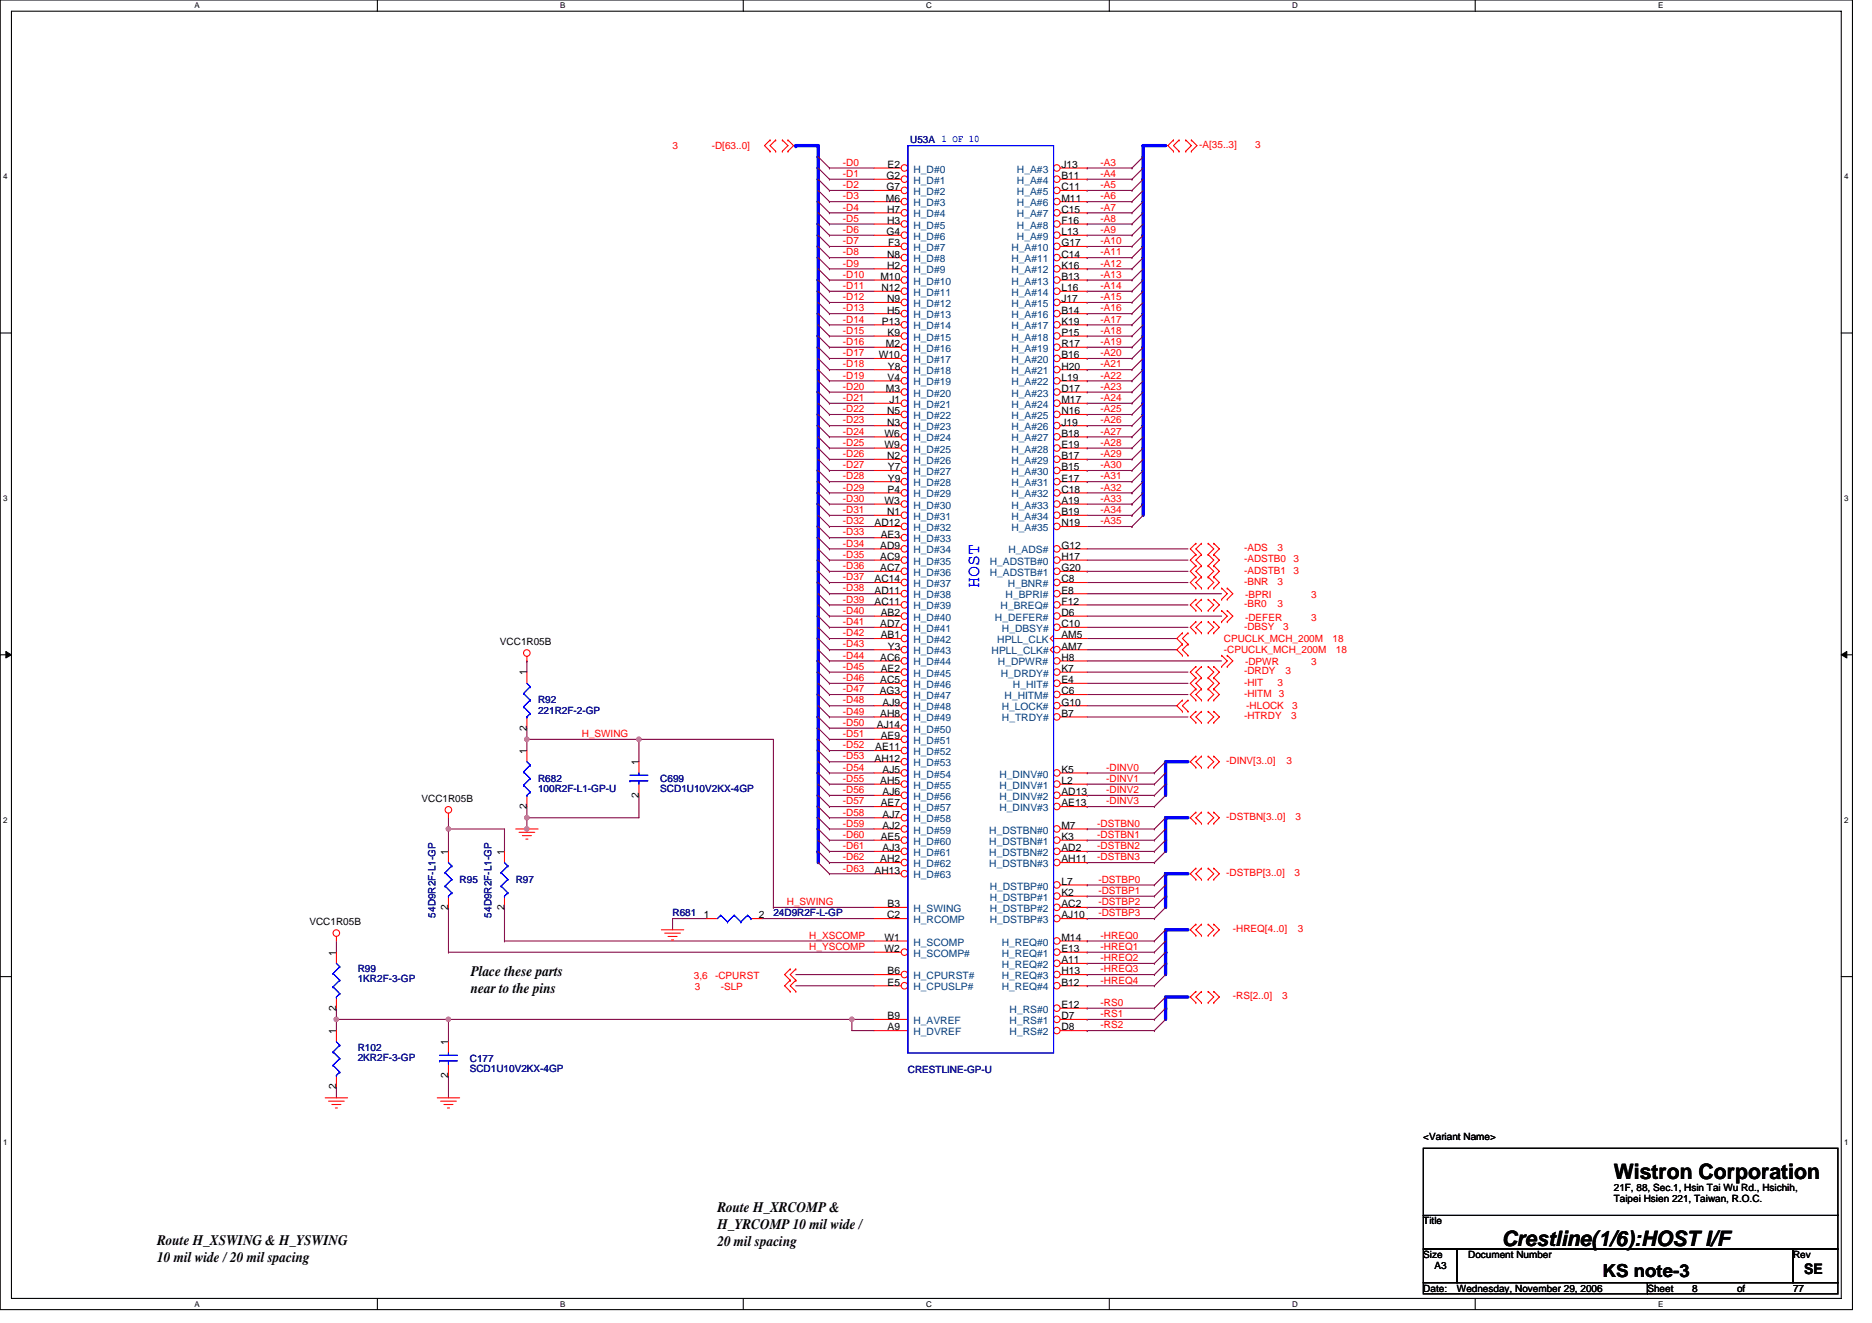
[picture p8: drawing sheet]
<svg xmlns="http://www.w3.org/2000/svg" width="297mm" height="210mm" viewBox="0 0 297 210" stroke-linecap="round" stroke-linejoin="round" font-family="sans-serif">
<defs><g id="words">
<g font-size="3.4">
<text x="256.1" y="187.1">Wistron Corporation</text>
<text x="238.3" y="197.8">Crestline(1/6):HOST I/F</text>
</g>
<text font-size="2.8" fill="#00f" x="155.4" y="93.3" transform="rotate(-90 155.4 93.3)">HOST</text>
<text font-size="2.8" x="254.3" y="202.7">KS note-3</text>
<g font-size="2.3">
<text x="74.7" y="155">Place these parts</text>
<text x="74.7" y="157.7">near to the pins</text>
<text x="24.9" y="197.7">Route H_XSWING &amp; H_YSWING</text>
<text x="113.8" y="192.3">Route H_XRCOMP &amp;</text>
<text x="113.8" y="195">H_YRCOMP 10 mil wide /</text>
<text x="113.8" y="197.7">20 mil spacing</text>
<text x="24.9" y="200.3">10 mil wide / 20 mil spacing</text>
<text x="286.3" y="202.2">SE</text>
</g>
<g font-size="1.6" fill="#f00">
<text x="106.7" y="23.6">3</text>
<text x="112.9" y="23.6">-D[63..0]</text>
<text x="190.3" y="23.5">-A[35..3]</text>
<text x="199.2" y="23.5">3</text>
<text x="133.7" y="29.9">-D2</text>
<text x="133.7" y="28.1">-D1</text>
<text x="133.7" y="26.3">-D0</text>
<text x="174.6" y="29.9">-A5</text>
<text x="174.6" y="26.3">-A3</text>
<text x="174.6" y="28.1">-A4</text>
<text x="133.7" y="35.2">-D5</text>
<text x="133.7" y="31.6">-D3</text>
<text x="133.7" y="33.4">-D4</text>
<text x="174.6" y="35.2">-A8</text>
<text x="174.6" y="31.6">-A6</text>
<text x="174.6" y="33.4">-A7</text>
<text x="133.7" y="40.5">-D8</text>
<text x="133.7" y="38.8">-D7</text>
<text x="133.7" y="37">-D6</text>
<text x="174.6" y="40.5">-A11</text>
<text x="174.6" y="37">-A9</text>
<text x="174.6" y="38.8">-A10</text>
<text x="133.7" y="44.1">-D10</text>
<text x="133.7" y="42.3">-D9</text>
<text x="133.7" y="47.6">-D12</text>
<text x="133.7" y="45.9">-D11</text>
<text x="174.6" y="45.9">-A14</text>
<text x="174.6" y="47.6">-A15</text>
<text x="174.6" y="42.3">-A12</text>
<text x="174.6" y="44.1">-A13</text>
<text x="133.7" y="51.2">-D14</text>
<text x="133.7" y="53">-D15</text>
<text x="133.7" y="49.4">-D13</text>
<text x="174.6" y="51.2">-A17</text>
<text x="174.6" y="53">-A18</text>
<text x="174.6" y="49.4">-A16</text>
<text x="133.7" y="56.5">-D17</text>
<text x="133.7" y="54.8">-D16</text>
<text x="133.7" y="58.3">-D18</text>
<text x="174.6" y="56.5">-A20</text>
<text x="174.6" y="58.3">-A21</text>
<text x="174.6" y="54.8">-A19</text>
<text x="133.7" y="63.6">-D21</text>
<text x="133.7" y="61.9">-D20</text>
<text x="133.7" y="60.1">-D19</text>
<text x="133.7" y="65.4">-D22</text>
<text x="174.6" y="61.9">-A23</text>
<text x="174.6" y="63.6">-A24</text>
<text x="174.6" y="65.4">-A25</text>
<text x="174.6" y="60.1">-A22</text>
<text x="133.7" y="69">-D24</text>
<text x="133.7" y="70.8">-D25</text>
<text x="133.7" y="67.2">-D23</text>
<text x="174.6" y="67.2">-A26</text>
<text x="174.6" y="69">-A27</text>
<text x="174.6" y="70.8">-A28</text>
<text x="133.7" y="74.3">-D27</text>
<text x="133.7" y="72.5">-D26</text>
<text x="133.7" y="77.9">-D29</text>
<text x="133.7" y="76.1">-D28</text>
<text x="174.6" y="72.5">-A29</text>
<text x="174.6" y="74.3">-A30</text>
<text x="174.6" y="76.1">-A31</text>
<text x="174.6" y="77.9">-A32</text>
<text x="133.7" y="81.4">-D31</text>
<text x="133.7" y="79.7">-D30</text>
<text x="133.7" y="83.2">-D32</text>
<text x="174.6" y="79.7">-A33</text>
<text x="174.6" y="81.4">-A34</text>
<text x="174.6" y="83.2">-A35</text>
<text x="133.7" y="86.8">-D34</text>
<text x="133.7" y="88.5">-D35</text>
<text x="133.7" y="85">-D33</text>
<text x="197.4" y="89.3">-ADSTB0</text>
<text x="197.4" y="87.5">-ADS</text>
<text x="202.7" y="87.5">3</text>
<text x="205.2" y="89.3">3</text>
<text x="133.7" y="92.1">-D37</text>
<text x="133.7" y="90.3">-D36</text>
<text x="133.7" y="95.7">-D39</text>
<text x="133.7" y="93.9">-D38</text>
<text x="197.4" y="91">-ADSTB1</text>
<text x="197.4" y="92.8">-BNR</text>
<text x="197.6" y="94.9">-BPRI</text>
<text x="202.7" y="92.8">3</text>
<text x="205.2" y="91">3</text>
<text x="208.1" y="94.9">3</text>
<text x="133.7" y="101">-D42</text>
<text x="133.7" y="99.2">-D41</text>
<text x="133.7" y="97.4">-D40</text>
<text x="194.2" y="101.9">CPUCLK_MCH_200M</text>
<text x="197.4" y="99.9">-DBSY</text>
<text x="197.4" y="96.4">-BR0</text>
<text x="197.6" y="98.5">-DEFER</text>
<text x="202.7" y="96.4">3</text>
<text x="203.6" y="99.9">3</text>
<text x="208.1" y="98.5">3</text>
<text x="211.4" y="101.9">18</text>
<text x="133.7" y="104.5">-D44</text>
<text x="133.7" y="106.3">-D45</text>
<text x="133.7" y="102.8">-D43</text>
<text x="194.2" y="103.7">-CPUCLK_MCH_200M</text>
<text x="197.4" y="107">-DRDY</text>
<text x="197.6" y="105.6">-DPWR</text>
<text x="204" y="107">3</text>
<text x="208.1" y="105.6">3</text>
<text x="212" y="103.7">18</text>
<text x="133.7" y="111.7">-D48</text>
<text x="133.7" y="109.9">-D47</text>
<text x="133.7" y="108.1">-D46</text>
<text x="133.7" y="113.4">-D49</text>
<text x="197.4" y="108.8">-HIT</text>
<text x="197.4" y="110.6">-HITM 3</text>
<text x="197.8" y="112.5">-HLOCK</text>
<text x="202.7" y="108.8">3</text>
<text x="205" y="112.5">3</text>
<text x="92.3" y="117">H_SWING</text>
<text x="133.7" y="118.8">-D52</text>
<text x="133.7" y="117">-D51</text>
<text x="133.7" y="115.2">-D50</text>
<text x="197.4" y="114.2">-HTRDY</text>
<text x="204.9" y="114.2">3</text>
<text x="133.7" y="124.1">-D55</text>
<text x="133.7" y="120.5">-D53</text>
<text x="133.7" y="125.9">-D56</text>
<text x="133.7" y="122.3">-D54</text>
<text x="175.5" y="122.3">-DINV0</text>
<text x="175.5" y="124.1">-DINV1</text>
<text x="175.5" y="125.9">-DINV2</text>
<text x="194.6" y="121.3">-DINV[3..0]</text>
<text x="204.1" y="121.3">3</text>
<text x="133.7" y="129.4">-D58</text>
<text x="133.7" y="127.7">-D57</text>
<text x="133.7" y="131.2">-D59</text>
<text x="174.1" y="131.2">-DSTBN0</text>
<text x="175.5" y="127.7">-DINV3</text>
<text x="194.6" y="130.2">-DSTBN[3..0]</text>
<text x="205.6" y="130.2">3</text>
<text x="133.7" y="136.5">-D62</text>
<text x="133.7" y="134.8">-D61</text>
<text x="133.7" y="133">-D60</text>
<text x="174.1" y="136.5">-DSTBN3</text>
<text x="174.1" y="134.8">-DSTBN2</text>
<text x="174.1" y="133">-DSTBN1</text>
<text x="124.9" y="143.7">H_SWING</text>
<text x="133.7" y="138.3">-D63</text>
<text x="174.3" y="143.7">-DSTBP2</text>
<text x="174.3" y="140.1">-DSTBP0</text>
<text x="174.3" y="141.9">-DSTBP1</text>
<text x="194.6" y="139">-DSTBP[3..0]</text>
<text x="205.4" y="139">3</text>
<text x="128.4" y="149">H_XSCOMP</text>
<text x="174.3" y="145.4">-DSTBP3</text>
<text x="174.6" y="149">-HREQ0</text>
<text x="195.6" y="147.9">-HREQ[4..0]</text>
<text x="205.9" y="147.9">3</text>
<text x="110.1" y="155.4">3,6</text>
<text x="113.5" y="155.4">-CPURST</text>
<text x="128.4" y="150.8">H_YSCOMP</text>
<text x="174.6" y="150.8">-HREQ1</text>
<text x="174.6" y="154.3">-HREQ3</text>
<text x="174.6" y="152.5">-HREQ2</text>
<text x="110.3" y="157.2">3</text>
<text x="114.4" y="157.2">-SLP</text>
<text x="174.6" y="161.4">-RS1</text>
<text x="174.6" y="159.7">-RS0</text>
<text x="174.6" y="156.1">-HREQ4</text>
<text x="195.6" y="158.6">-RS[2..0]</text>
<text x="203.5" y="158.6">3</text>
<text x="174.6" y="163.2">-RS2</text>
</g>
<g font-size="1.6" fill="#000080">
<text x="144.4" y="22.8">U53A 1 OF 10</text>
<text x="85.4" y="111.7">R92</text>
<text x="85.4" y="113.3">221R2F-2-GP</text>
<text x="85.4" y="124.1">R682</text>
<text x="85.4" y="125.7">100R2F-L1-GP-U</text>
<text x="104.8" y="124.1">C699</text>
<text x="104.8" y="125.7">SCD1U10V2KX-4GP</text>
<text x="72.9" y="140.1">R95</text>
<text x="81.8" y="140.1">R97</text>
<text x="69.1" y="145.6" transform="rotate(-90 69.1 145.6)">54D9R2F-L1-GP</text>
<text x="78" y="145.6" transform="rotate(-90 78 145.6)">54D9R2F-L1-GP</text>
<text x="106.7" y="145.4">R681</text>
<text x="122.7" y="145.4">24D9R2F-L-GP</text>
<text x="56.8" y="154.3">R99</text>
<text x="56.8" y="155.9">1KR2F-3-GP</text>
<text x="56.8" y="166.8">R102</text>
<text x="56.8" y="168.4">2KR2F-3-GP</text>
<text x="74.5" y="168.6">C177</text>
<text x="74.5" y="170.2">SCD1U10V2KX-4GP</text>
<text x="144.1" y="170.3">CRESTLINE-GP-U</text>
</g>
<g font-size="1.6">
<text x="140.7" y="28.4">G2</text>
<text x="140.8" y="26.6">E2</text>
<text x="168.4" y="28.4">B11</text>
<text x="168.4" y="26.6">J13</text>
<text x="140.6" y="32">M6</text>
<text x="140.7" y="30.2">G7</text>
<text x="140.8" y="33.8">H7</text>
<text x="140.8" y="35.5">H3</text>
<text x="168.4" y="30.2">C11</text>
<text x="168.4" y="33.8">C15</text>
<text x="168.4" y="35.5">F16</text>
<text x="168.4" y="32">M11</text>
<text x="140.7" y="37.3">G4</text>
<text x="140.8" y="40.9">N8</text>
<text x="140.9" y="39.1">F3</text>
<text x="168.4" y="37.3">L13</text>
<text x="168.4" y="40.9">C14</text>
<text x="168.4" y="39.1">G17</text>
<text x="139.7" y="44.4">M10</text>
<text x="139.9" y="46.2">N12</text>
<text x="140.8" y="42.7">H2</text>
<text x="140.8" y="48">N9</text>
<text x="168.4" y="44.4">B13</text>
<text x="168.4" y="48">J17</text>
<text x="168.4" y="42.7">K16</text>
<text x="168.4" y="46.2">L16</text>
<text x="140" y="51.5">P13</text>
<text x="140.8" y="49.8">H5</text>
<text x="140.8" y="53.3">K9</text>
<text x="168.4" y="49.8">B14</text>
<text x="168.4" y="51.5">K19</text>
<text x="168.4" y="53.3">P15</text>
<text x="139.4" y="56.9">W10</text>
<text x="140.6" y="55.1">M2</text>
<text x="140.9" y="58.7">Y8</text>
<text x="168.4" y="56.9">B16</text>
<text x="168.4" y="58.7">H20</text>
<text x="168.4" y="55.1">R17</text>
<text x="140.6" y="62.2">M3</text>
<text x="140.8" y="65.8">N5</text>
<text x="140.8" y="60.4">V4</text>
<text x="141.1" y="64">J1</text>
<text x="168.4" y="62.2">D17</text>
<text x="168.4" y="60.4">L19</text>
<text x="168.4" y="65.8">N16</text>
<text x="168.4" y="64">M17</text>
<text x="140.3" y="69.3">W6</text>
<text x="140.3" y="71.1">W9</text>
<text x="140.8" y="67.5">N3</text>
<text x="168.4" y="71.1">E19</text>
<text x="168.4" y="69.3">B18</text>
<text x="168.4" y="67.5">J19</text>
<text x="140.8" y="72.9">N2</text>
<text x="140.9" y="74.7">Y7</text>
<text x="140.9" y="76.4">Y9</text>
<text x="168.4" y="76.4">E17</text>
<text x="168.4" y="74.7">B15</text>
<text x="168.4" y="72.9">B17</text>
<text x="138.8" y="83.5">AD12</text>
<text x="140.3" y="80">W3</text>
<text x="140.8" y="81.8">N1</text>
<text x="140.8" y="78.2">P4</text>
<text x="168.4" y="80">A19</text>
<text x="168.4" y="81.8">B19</text>
<text x="168.4" y="78.2">C18</text>
<text x="168.4" y="83.5">N19</text>
<text x="139.7" y="87.1">AD9</text>
<text x="139.7" y="88.9">AC9</text>
<text x="139.8" y="85.3">AE3</text>
<text x="168.4" y="88.9">H17</text>
<text x="168.4" y="87.1">G12</text>
<text x="138.8" y="92.4">AC14</text>
<text x="138.8" y="94.2">AD11</text>
<text x="138.8" y="96">AC11</text>
<text x="139.7" y="90.7">AC7</text>
<text x="168.4" y="94.2">E8</text>
<text x="168.4" y="90.7">G20</text>
<text x="168.4" y="92.4">C8</text>
<text x="168.4" y="96">F12</text>
<text x="139.7" y="99.5">AD7</text>
<text x="139.8" y="97.8">AB2</text>
<text x="139.8" y="101.3">AB1</text>
<text x="168.4" y="97.8">D6</text>
<text x="168.4" y="101.3">AM5</text>
<text x="168.4" y="99.5">C10</text>
<text x="79.3" y="102.4">VCC1R05B</text>
<text x="83.6" y="107.2" transform="rotate(-90 83.6 107.2)">1</text>
<text x="139.7" y="104.9">AC6</text>
<text x="139.8" y="106.7">AE2</text>
<text x="140.9" y="103.1">Y3</text>
<text x="168.4" y="106.7">K7</text>
<text x="168.4" y="103.1">AM7</text>
<text x="168.4" y="104.9">H8</text>
<text x="139.6" y="110.2">AG3</text>
<text x="139.7" y="108.4">AC5</text>
<text x="139.7" y="113.8">AH8</text>
<text x="140" y="112">AJ9</text>
<text x="168.4" y="110.2">C6</text>
<text x="168.4" y="108.4">E4</text>
<text x="168.4" y="113.8">B7</text>
<text x="168.4" y="112">G10</text>
<text x="83.6" y="119.7" transform="rotate(-90 83.6 119.7)">1</text>
<text x="83.6" y="116" transform="rotate(-90 83.6 116)">2</text>
<text x="138.9" y="119.1">AE11</text>
<text x="139.1" y="115.5">AJ14</text>
<text x="139.8" y="117.3">AE9</text>
<text x="101.4" y="121.4" transform="rotate(-90 101.4 121.4)">1</text>
<text x="138.8" y="120.9">AH12</text>
<text x="139.7" y="124.4">AH5</text>
<text x="140" y="122.7">AJ5</text>
<text x="168.4" y="122.7">K5</text>
<text x="168.4" y="124.4">L2</text>
<text x="66.9" y="127.3">VCC1R05B</text>
<text x="83.6" y="128.4" transform="rotate(-90 83.6 128.4)">2</text>
<text x="101.4" y="126.6" transform="rotate(-90 101.4 126.6)">2</text>
<text x="139.8" y="128">AE7</text>
<text x="140" y="126.2">AJ6</text>
<text x="140" y="129.8">AJ7</text>
<text x="140" y="131.6">AJ2</text>
<text x="168.4" y="126.2">AD13</text>
<text x="168.4" y="128">AE13</text>
<text x="168.4" y="131.6">M7</text>
<text x="71.1" y="135.7" transform="rotate(-90 71.1 135.7)">1</text>
<text x="80" y="135.7" transform="rotate(-90 80 135.7)">1</text>
<text x="139.7" y="136.9">AH2</text>
<text x="139.8" y="133.3">AE5</text>
<text x="140" y="135.1">AJ3</text>
<text x="168.4" y="135.1">AD2</text>
<text x="168.4" y="136.9">AH11</text>
<text x="168.4" y="133.3">K3</text>
<text x="138.8" y="138.7">AH13</text>
<text x="140.8" y="144">B3</text>
<text x="168.4" y="144">AC2</text>
<text x="168.4" y="142.2">K2</text>
<text x="168.4" y="140.4">L7</text>
<text x="49.1" y="146.9">VCC1R05B</text>
<text x="71.1" y="144.4" transform="rotate(-90 71.1 144.4)">2</text>
<text x="80" y="144.4" transform="rotate(-90 80 144.4)">2</text>
<text x="111.7" y="145.8">1</text>
<text x="120.4" y="145.8">2</text>
<text x="140.3" y="149.3">W1</text>
<text x="140.8" y="145.8">C2</text>
<text x="168.4" y="145.8">AJ10</text>
<text x="168.4" y="149.3">M14</text>
<text x="53.4" y="151.7" transform="rotate(-90 53.4 151.7)">1</text>
<text x="140.3" y="151.1">W2</text>
<text x="140.8" y="154.7">B6</text>
<text x="168.4" y="151.1">E13</text>
<text x="168.4" y="152.9">A11</text>
<text x="168.4" y="154.7">H13</text>
<text x="53.4" y="160.4" transform="rotate(-90 53.4 160.4)">2</text>
<text x="140.8" y="156.4">E5</text>
<text x="140.8" y="161.8">B9</text>
<text x="168.4" y="156.4">B12</text>
<text x="168.4" y="161.8">D7</text>
<text x="168.4" y="160">E12</text>
<text x="53.4" y="164.1" transform="rotate(-90 53.4 164.1)">1</text>
<text x="71.1" y="165.9" transform="rotate(-90 71.1 165.9)">1</text>
<text x="140.8" y="163.6">A9</text>
<text x="168.4" y="163.6">D8</text>
<text x="53.4" y="172.8" transform="rotate(-90 53.4 172.8)">2</text>
<text x="71.1" y="171.1" transform="rotate(-90 71.1 171.1)">2</text>
<text x="225.8" y="181">&lt;Variant Name&gt;</text>
<text x="256.1" y="189">21F, 88, Sec.1, Hsin Tai Wu Rd., Hsichih,</text>
<text x="256.1" y="190.8">Taipei Hsien 221, Taiwan, R.O.C.</text>
<text x="225.8" y="194.3">Title</text>
<text x="225.8" y="199.7">Size</text>
<text x="227.6" y="201.4">A3</text>
<text x="233" y="199.7">Document Number</text>
<text x="284.5" y="199.7">Rev</text>
<text x="225.8" y="205">Date:</text>
<text x="231.2" y="205">Wednesday, November 29, 2006</text>
<text x="261.4" y="205">Sheet</text>
<text x="268.5" y="205">8</text>
<text x="275.6" y="205">of</text>
<text x="284.5" y="205">77</text>
</g>
<g font-size="1.6" fill="#004080">
<text x="144.9" y="27.4">H_D#0</text>
<text x="144.9" y="29.2">H_D#1</text>
<text x="161.4" y="29.2">H_A#4</text>
<text x="161.4" y="27.4">H_A#3</text>
<text x="144.9" y="30.9">H_D#2</text>
<text x="144.9" y="32.7">H_D#3</text>
<text x="144.9" y="34.5">H_D#4</text>
<text x="161.4" y="30.9">H_A#5</text>
<text x="161.4" y="34.5">H_A#7</text>
<text x="161.4" y="32.7">H_A#6</text>
<text x="144.9" y="36.3">H_D#5</text>
<text x="144.9" y="38.1">H_D#6</text>
<text x="144.9" y="39.8">H_D#7</text>
<text x="144.9" y="41.6">H_D#8</text>
<text x="160.5" y="41.6">H_A#11</text>
<text x="160.5" y="39.8">H_A#10</text>
<text x="161.4" y="36.3">H_A#8</text>
<text x="161.4" y="38.1">H_A#9</text>
<text x="144.9" y="43.4">H_D#9</text>
<text x="144.9" y="45.2">H_D#10</text>
<text x="144.9" y="46.9">H_D#11</text>
<text x="160.5" y="45.2">H_A#13</text>
<text x="160.5" y="43.4">H_A#12</text>
<text x="160.5" y="46.9">H_A#14</text>
<text x="144.9" y="48.7">H_D#12</text>
<text x="144.9" y="50.5">H_D#13</text>
<text x="144.9" y="52.3">H_D#14</text>
<text x="160.5" y="50.5">H_A#16</text>
<text x="160.5" y="48.7">H_A#15</text>
<text x="160.5" y="52.3">H_A#17</text>
<text x="144.9" y="54.1">H_D#15</text>
<text x="144.9" y="55.8">H_D#16</text>
<text x="144.9" y="57.6">H_D#17</text>
<text x="144.9" y="59.4">H_D#18</text>
<text x="160.5" y="57.6">H_A#20</text>
<text x="160.5" y="59.4">H_A#21</text>
<text x="160.5" y="54.1">H_A#18</text>
<text x="160.5" y="55.8">H_A#19</text>
<text x="144.9" y="61.2">H_D#19</text>
<text x="144.9" y="62.9">H_D#20</text>
<text x="144.9" y="64.7">H_D#21</text>
<text x="160.5" y="62.9">H_A#23</text>
<text x="160.5" y="61.2">H_A#22</text>
<text x="160.5" y="64.7">H_A#24</text>
<text x="144.9" y="66.5">H_D#22</text>
<text x="144.9" y="68.3">H_D#23</text>
<text x="144.9" y="70.1">H_D#24</text>
<text x="144.9" y="71.8">H_D#25</text>
<text x="160.5" y="71.8">H_A#28</text>
<text x="160.5" y="70.1">H_A#27</text>
<text x="160.5" y="68.3">H_A#26</text>
<text x="160.5" y="66.5">H_A#25</text>
<text x="144.9" y="73.6">H_D#26</text>
<text x="144.9" y="75.4">H_D#27</text>
<text x="144.9" y="77.2">H_D#28</text>
<text x="160.5" y="77.2">H_A#31</text>
<text x="160.5" y="75.4">H_A#30</text>
<text x="160.5" y="73.6">H_A#29</text>
<text x="144.9" y="79">H_D#29</text>
<text x="144.9" y="80.7">H_D#30</text>
<text x="144.9" y="82.5">H_D#31</text>
<text x="160.5" y="80.7">H_A#33</text>
<text x="160.5" y="82.5">H_A#34</text>
<text x="160.5" y="79">H_A#32</text>
<text x="144.9" y="84.3">H_D#32</text>
<text x="144.9" y="86.1">H_D#33</text>
<text x="144.9" y="87.8">H_D#34</text>
<text x="144.9" y="89.6">H_D#35</text>
<text x="157.1" y="89.6">H_ADSTB#0</text>
<text x="160" y="87.8">H_ADS#</text>
<text x="160.5" y="84.3">H_A#35</text>
<text x="144.9" y="91.4">H_D#36</text>
<text x="144.9" y="93.2">H_D#37</text>
<text x="144.9" y="95">H_D#38</text>
<text x="157.1" y="91.4">H_ADSTB#1</text>
<text x="159.6" y="95">H_BPRI#</text>
<text x="159.9" y="93.2">H_BNR#</text>
<text x="144.9" y="96.7">H_D#39</text>
<text x="144.9" y="98.5">H_D#40</text>
<text x="144.9" y="100.3">H_D#41</text>
<text x="157.9" y="98.5">H_DEFER#</text>
<text x="158.8" y="96.7">H_BREQ#</text>
<text x="159" y="100.3">H_DBSY#</text>
<text x="144.9" y="102.1">H_D#42</text>
<text x="144.9" y="103.8">H_D#43</text>
<text x="144.9" y="105.6">H_D#44</text>
<text x="144.9" y="107.4">H_D#45</text>
<text x="157.3" y="103.8">HPLL_CLK#</text>
<text x="158.2" y="102.1">HPLL_CLK</text>
<text x="158.3" y="105.6">H_DPWR#</text>
<text x="158.8" y="107.4">H_DRDY#</text>
<text x="144.9" y="109.2">H_D#46</text>
<text x="144.9" y="111">H_D#47</text>
<text x="144.9" y="112.7">H_D#48</text>
<text x="159" y="112.7">H_LOCK#</text>
<text x="159.4" y="111">H_HITM#</text>
<text x="160.7" y="109.2">H_HIT#</text>
<text x="144.9" y="114.5">H_D#49</text>
<text x="144.9" y="116.3">H_D#50</text>
<text x="144.9" y="118.1">H_D#51</text>
<text x="144.9" y="119.8">H_D#52</text>
<text x="159" y="114.5">H_TRDY#</text>
<text x="144.9" y="121.6">H_D#53</text>
<text x="144.9" y="123.4">H_D#54</text>
<text x="144.9" y="125.2">H_D#55</text>
<text x="158.6" y="123.4">H_DINV#0</text>
<text x="158.6" y="125.2">H_DINV#1</text>
<text x="144.9" y="127">H_D#56</text>
<text x="144.9" y="128.7">H_D#57</text>
<text x="144.9" y="130.5">H_D#58</text>
<text x="158.6" y="127">H_DINV#2</text>
<text x="158.6" y="128.7">H_DINV#3</text>
<text x="144.9" y="132.3">H_D#59</text>
<text x="144.9" y="134.1">H_D#60</text>
<text x="144.9" y="135.8">H_D#61</text>
<text x="144.9" y="137.6">H_D#62</text>
<text x="157" y="135.8">H_DSTBN#2</text>
<text x="157" y="137.6">H_DSTBN#3</text>
<text x="157" y="134.1">H_DSTBN#1</text>
<text x="157" y="132.3">H_DSTBN#0</text>
<text x="144.9" y="139.4">H_D#63</text>
<text x="157.1" y="143">H_DSTBP#1</text>
<text x="157.1" y="141.2">H_DSTBP#0</text>
<text x="144.9" y="144.7">H_SWING</text>
<text x="144.9" y="146.5">H_RCOMP</text>
<text x="157.1" y="144.7">H_DSTBP#2</text>
<text x="157.1" y="146.5">H_DSTBP#3</text>
<text x="144.9" y="150.1">H_SCOMP</text>
<text x="144.9" y="151.8">H_SCOMP#</text>
<text x="144.9" y="155.4">H_CPURST#</text>
<text x="159" y="151.8">H_REQ#1</text>
<text x="159" y="153.6">H_REQ#2</text>
<text x="159" y="155.4">H_REQ#3</text>
<text x="159" y="150.1">H_REQ#0</text>
<text x="144.9" y="157.2">H_CPUSLP#</text>
<text x="159" y="157.2">H_REQ#4</text>
<text x="160.2" y="160.7">H_RS#0</text>
<text x="144.9" y="162.5">H_AVREF</text>
<text x="144.9" y="164.3">H_DVREF</text>
<text x="160.2" y="162.5">H_RS#1</text>
<text x="160.2" y="164.3">H_RS#2</text>
</g>
<g font-size="1.3">
<text x="30.8" y="1.3">A</text>
<text x="88.9" y="1.3">B</text>
<text x="147" y="1.3">C</text>
<text x="205" y="1.3">D</text>
<text x="263.1" y="1.3">E</text>
<text x=".5" y="28.4">4</text>
<text x="292.6" y="28.4">4</text>
<text x=".5" y="79.5">3</text>
<text x="292.6" y="79.5">3</text>
<text x=".5" y="130.6">2</text>
<text x="292.6" y="130.6">2</text>
<text x=".5" y="181.7">1</text>
<text x="292.6" y="181.7">1</text>
<text x="30.8" y="207.4">A</text>
<text x="88.9" y="207.4">B</text>
<text x="147" y="207.4">C</text>
<text x="205" y="207.4">D</text>
<text x="263.1" y="207.4">E</text>
</g>
</g></defs>
<path d="M0 0h293.9v207.9h-293.9zM1.8 1.8h290.4v204.3h-290.4z" fill="none" stroke="#000" stroke-width=".17"/>
<g fill="#fff">
<path d="M30.8 .2h.9v1.4h-.9z"/>
<path d="M30.8 206.3h.9v1.4h-.9z"/>
</g>
<path d="M59.9 0v1.8M59.9 206.1v1.8" fill="none" stroke="#000" stroke-width=".17"/>
<g fill="#fff">
<path d="M88.9 .2h.8v1.4h-.8z"/>
<path d="M88.9 206.3h.8v1.4h-.8z"/>
</g>
<path d="M117.9 0v1.8M117.9 206.1v1.8" fill="none" stroke="#000" stroke-width=".17"/>
<g fill="#fff">
<path d="M147 .2h.9v1.4h-.9z"/>
<path d="M147 206.3h.9v1.4h-.9z"/>
</g>
<path d="M176 0v1.8M176 206.1v1.8" fill="none" stroke="#000" stroke-width=".17"/>
<g fill="#fff">
<path d="M205 .2h.9v1.4h-.9z"/>
<path d="M205 206.3h.9v1.4h-.9z"/>
</g>
<path d="M234.1 0v1.8M234.1 206.1v1.8" fill="none" stroke="#000" stroke-width=".17"/>
<g fill="#fff">
<path d="M263.1 .2h.8v1.4h-.8z"/>
<path d="M263.1 206.3h.8v1.4h-.8z"/>
<path d="M.5 27.3h.7v1.4h-.7z"/>
<path d="M292.6 27.3h.7v1.4h-.7z"/>
<path d="M.5 78.4h.7v1.4h-.7z"/>
<path d="M292.6 78.4h.7v1.4h-.7z"/>
</g>
<path d="M0 52.9h1.8M292.2 52.9h1.7" fill="none" stroke="#000" stroke-width=".17"/>
<g fill="#fff">
<path d="M.5 129.5h.7v1.4h-.7z"/>
<path d="M292.6 129.5h.7v1.4h-.7z"/>
</g>
<path d="M0 103.9h1.8M292.2 103.9h1.7" fill="none" stroke="#000" stroke-width=".17"/>
<path d="M.9 103.4l.9 .5-.9 .5zM292.2 103.9l.8-.5v1z" fill="#000" stroke="#000" stroke-width=".16"/>
<g fill="#fff">
<path d="M.5 180.5h.7v1.4h-.7z"/>
<path d="M292.6 180.5h.7v1.4h-.7z"/>
</g>
<path d="M0 155h1.8M292.2 155h1.7M225.8 198.2h5.4v5.4h-5.4zM225.8 182.2h65.8v10.7h-65.8zM225.8 192.9h65.8v5.3h-65.8zM231.2 198.2h53.3v5.4h-53.3zM284.5 198.2h7.1v5.4h-7.1zM225.8 203.6h35.6v1.8h-35.6zM261.4 203.6h30.2v1.8h-30.2z" fill="none" stroke="#000" stroke-width=".17"/>
<g fill="none" stroke="#00f" stroke-width=".53">
<path d="M126.3 23.1h.1M126.3 23.1h3.5v112M181.4 23.1h.1M181.4 23.1v56.9M181.4 23.1h3.6M181.4 80h.1M181.4 80v1.8M129.8 135.1h.1M129.8 135.1v1.8M185 129.8h.1M185 129.8v5.3M185 138.7h.1"/>
<path d="M185 138.7v3.5M185 129.8h3.5M185 138.7h3.5M188.5 120.9h-3.5v5.3M185 142.2h.1M185 152.9h.1M185 151.1h.1M185 142.2v1.8M185 151.1v3.6M188.5 158.2h-3.5v1.8M188.5 147.6h-3.5v3.5M185 160h.1"/>
<path d="M185 160v1.8"/>
</g>
<g fill="none" stroke="#800040" stroke-width=".17">
<path d="M129.8 24.9h.1M129.8 26.7h.1M129.8 28.4h.1M129.8 30.2h.1M129.8 32h.1M129.8 33.8h.1M129.8 35.6h.1M129.8 37.3h.1M129.8 39.1h.1M129.8 24.9l1.8 1.8M129.8 26.7l1.8 1.7M129.8 28.4l1.8 1.8"/>
<path d="M129.8 30.2l1.8 1.8M129.8 32l1.8 1.8M129.8 33.8l1.8 1.8M129.8 35.6l1.8 1.7M129.8 37.3l1.8 1.8M129.8 39.1l1.8 1.8M131.6 30.2h.1M131.6 35.6h.1M131.6 32h.1M131.6 28.4h.1M131.6 26.7h.1M131.6 39.1h.1"/>
<path d="M131.6 37.3h.1M131.6 33.8h.1M131.6 35.6h7.1M131.6 37.3h7.1M131.6 39.1h7.1M131.6 30.2h7.1M131.6 32h7.1M131.6 33.8h7.1M131.6 26.7h7.1M131.6 28.4h7.1M172.5 35.6h.1M172.5 37.3h.1"/>
<path d="M172.5 39.1h.1M172.5 30.2h.1M172.5 32h.1M172.5 33.8h.1M172.5 26.7h.1M172.5 28.4h.1M172.5 35.6h7.1M172.5 37.3h7.1M172.5 39.1h7.1M172.5 30.2h7.1M172.5 32h7.1M172.5 33.8h7.1"/>
<path d="M172.5 26.7h7.1M172.5 28.4h7.1M179.6 26.7h.1M179.6 28.4h.1M179.6 30.2h.1M179.6 32h.1M179.6 33.8h.1M179.6 35.6h.1M179.6 37.3h.1M179.6 39.1h.1M181.4 24.9l-1.8 1.8M181.4 26.7l-1.8 1.7"/>
<path d="M181.4 28.4l-1.8 1.8M181.4 30.2l-1.8 1.8M181.4 32l-1.8 1.8M181.4 33.8l-1.8 1.8M181.4 35.6l-1.8 1.7M181.4 37.3l-1.8 1.8M181.4 39.1l-1.8 1.8M129.8 40.9h.1M129.8 42.7h.1M129.8 44.4h.1M129.8 46.2h.1M129.8 48h.1"/>
<path d="M129.8 49.8h.1M129.8 51.6h.1M129.8 53.3h.1M129.8 55.1h.1M129.8 56.9h.1M129.8 58.7h.1M129.8 40.9l1.8 1.8M129.8 42.7l1.8 1.7M129.8 44.4l1.8 1.8M129.8 46.2l1.8 1.8M129.8 48l1.8 1.8M129.8 49.8l1.8 1.8"/>
<path d="M129.8 51.6l1.8 1.7M129.8 53.3l1.8 1.8M129.8 55.1l1.8 1.8M129.8 56.9l1.8 1.8M129.8 58.7l1.8 1.8M131.6 56.9h.1M131.6 44.4h.1M131.6 55.1h.1M131.6 51.6h.1M131.6 42.7h.1M131.6 53.3h.1M131.6 49.8h.1"/>
<path d="M131.6 40.9h.1M131.6 48h.1M131.6 58.7h.1M131.6 46.2h.1M131.6 56.9h7.1M131.6 58.7h7.1M131.6 51.6h7.1M131.6 53.3h7.1M131.6 55.1h7.1M131.6 46.2h7.1M131.6 48h7.1M131.6 49.8h7.1"/>
<path d="M131.6 40.9h7.1M131.6 42.7h7.1M131.6 44.4h7.1M172.5 56.9h.1M172.5 58.7h.1M172.5 51.6h.1M172.5 53.3h.1M172.5 55.1h.1M172.5 46.2h.1M172.5 48h.1M172.5 49.8h.1M172.5 40.9h.1"/>
<path d="M172.5 42.7h.1M172.5 44.4h.1M172.5 56.9h7.1M172.5 58.7h7.1M172.5 51.6h7.1M172.5 53.3h7.1M172.5 55.1h7.1M172.5 46.2h7.1M172.5 48h7.1M172.5 49.8h7.1M172.5 40.9h7.1M172.5 42.7h7.1"/>
<path d="M172.5 44.4h7.1M179.6 40.9h.1M179.6 42.7h.1M179.6 44.4h.1M179.6 46.2h.1M179.6 48h.1M179.6 49.8h.1M179.6 51.6h.1M179.6 53.3h.1M179.6 55.1h.1M179.6 56.9h.1M179.6 58.7h.1"/>
<path d="M181.4 40.9l-1.8 1.8M181.4 42.7l-1.8 1.7M181.4 44.4l-1.8 1.8M181.4 46.2l-1.8 1.8M181.4 48l-1.8 1.8M181.4 49.8l-1.8 1.8M181.4 51.6l-1.8 1.7M181.4 53.3l-1.8 1.8M181.4 55.1l-1.8 1.8M181.4 56.9l-1.8 1.8M181.4 58.7l-1.8 1.8M129.8 60.5h.1"/>
<path d="M129.8 62.2h.1M129.8 64h.1M129.8 65.8h.1M129.8 67.6h.1M129.8 69.3h.1M129.8 71.1h.1M129.8 72.9h.1M129.8 74.7h.1M129.8 76.5h.1M129.8 78.2h.1M129.8 60.5l1.8 1.7M129.8 62.2l1.8 1.8"/>
<path d="M129.8 64l1.8 1.8M129.8 65.8l1.8 1.8M129.8 67.6l1.8 1.7M129.8 69.3l1.8 1.8M129.8 71.1l1.8 1.8M129.8 72.9l1.8 1.8M129.8 74.7l1.8 1.8M129.8 76.5l1.8 1.7M129.8 78.2l1.8 1.8M131.6 64h.1M131.6 74.7h.1M131.6 62.2h.1"/>
<path d="M131.6 72.9h.1M131.6 69.3h.1M131.6 60.5h.1M131.6 71.1h.1M131.6 67.6h.1M131.6 78.2h.1M131.6 65.8h.1M131.6 76.5h.1M131.6 72.9h7.1M131.6 74.7h7.1M131.6 76.5h7.1M131.6 67.6h7.1"/>
<path d="M131.6 69.3h7.1M131.6 71.1h7.1M131.6 62.2h7.1M131.6 64h7.1M131.6 65.8h7.1M131.6 60.5h7.1M131.6 78.2h7.1M172.5 72.9h.1M172.5 74.7h.1M172.5 76.5h.1M172.5 67.6h.1M172.5 69.3h.1"/>
<path d="M172.5 71.1h.1M172.5 62.2h.1M172.5 64h.1M172.5 65.8h.1M172.5 60.5h.1M172.5 72.9h7.1M172.5 74.7h7.1M172.5 76.5h7.1M172.5 67.6h7.1M172.5 69.3h7.1M172.5 71.1h7.1M172.5 62.2h7.1"/>
<path d="M172.5 64h7.1M172.5 65.8h7.1M172.5 60.5h7.1M172.5 78.2h7.1M179.6 78.2h.1M179.6 60.5h.1M179.6 62.2h.1M179.6 64h.1M179.6 65.8h.1M179.6 67.6h.1M179.6 69.3h.1M179.6 71.1h.1"/>
<path d="M179.6 72.9h.1M179.6 74.7h.1M179.6 76.5h.1M181.4 60.5l-1.8 1.7M181.4 62.2l-1.8 1.8M181.4 64l-1.8 1.8M181.4 65.8l-1.8 1.8M181.4 67.6l-1.8 1.7M181.4 69.3l-1.8 1.8M181.4 71.1l-1.8 1.8M181.4 72.9l-1.8 1.8M181.4 74.7l-1.8 1.8"/>
<path d="M181.4 76.5l-1.8 1.7M181.4 78.2l-1.8 1.8M129.8 80h.1M129.8 81.8h.1M129.8 83.6h.1M129.8 85.3h.1M129.8 87.1h.1M129.8 88.9h.1M129.8 90.7h.1M129.8 92.5h.1M129.8 94.2h.1M129.8 96h.1"/>
<path d="M129.8 97.8h.1M129.8 99.6h.1M129.8 80l1.8 1.8M129.8 81.8l1.8 1.8M129.8 83.6l1.8 1.7M129.8 85.3l1.8 1.8M129.8 87.1l1.8 1.8M129.8 88.9l1.8 1.8M129.8 90.7l1.8 1.8M129.8 92.5l1.8 1.7M129.8 94.2l1.8 1.8M129.8 96l1.8 1.8"/>
<path d="M129.8 97.8l1.8 1.8M129.8 99.6l1.8 1.7M131.6 92.5h.1M131.6 81.8h.1M131.6 99.6h.1M131.6 90.7h.1M131.6 87.1h.1M131.6 80h.1M131.6 97.8h.1M131.6 88.9h.1M131.6 85.3h.1M131.6 96h.1"/>
<path d="M131.6 94.2h.1M131.6 83.6h.1M131.6 90.7h7.1M131.6 80h7.1M131.6 81.8h7.1M131.6 83.6h7.1M131.6 92.5h7.1M131.6 99.6h7.1M131.6 87.1h7.1M131.6 97.8h7.1M131.6 88.9h7.1M131.6 85.3h7.1"/>
<path d="M131.6 96h7.1M131.6 94.2h7.1M172.5 88.9h16M172.5 90.7h.1M172.5 87.1h16M172.5 92.5h16M172.5 96h16M172.5 99.6h16M172.5 97.8h21.3M172.5 94.2h21.3M172.5 90.7h16M172.5 80h7.1"/>
<path d="M172.5 81.8h7.1M172.5 83.6h7.1M179.6 80h.1M179.6 81.8h.1M179.6 83.6h.1M181.4 80l-1.8 1.8M181.4 81.8l-1.8 1.8M83.6 117.3h.1M83.6 115.6v3.5M83.6 104.9h.1M83.6 117.3h17.8M83.6 104.9v1.8"/>
<path d="M101.4 117.3v3.6M101.4 117.3h21.3v26.7M129.8 101.3h.1M129.8 103.1h.1M129.8 104.9h.1M129.8 106.7h.1M129.8 108.5h.1M129.8 110.2h.1M129.8 112h.1M129.8 113.8h.1M129.8 115.6h.1M129.8 117.3h.1"/>
<path d="M129.8 119.1h.1M129.8 101.3l1.8 1.8M129.8 103.1l1.8 1.8M129.8 104.9l1.8 1.8M129.8 106.7l1.8 1.8M129.8 108.5l1.8 1.7M129.8 110.2l1.8 1.8M129.8 112l1.8 1.8M129.8 113.8l1.8 1.8M129.8 115.6l1.8 1.7M129.8 117.3l1.8 1.8M129.8 119.1l1.8 1.8"/>
<path d="M131.6 101.3h.1M131.6 112h.1M131.6 119.1h.1M131.6 110.2h.1M131.6 117.3h.1M131.6 108.5h.1M131.6 104.9h.1M131.6 115.6h.1M131.6 106.7h.1M131.6 103.1h.1M131.6 113.8h.1M131.6 117.3h7.1"/>
<path d="M131.6 101.3h7.1M131.6 112h7.1M131.6 119.1h7.1M131.6 110.2h7.1M131.6 108.5h7.1M131.6 104.9h7.1M131.6 115.6h7.1M131.6 106.7h7.1M131.6 103.1h7.1M131.6 113.8h7.1M172.5 106.7h16M172.5 108.5h16"/>
<path d="M172.5 110.2h16M172.5 112h14.2M172.5 104.9h21.3M172.5 113.8h16M172.5 101.3h14.2M172.5 103.1h14.2M71.2 131.6h.1M71.2 129.8v1.8M71.2 131.6v3.5M71.2 131.6h8.8v3.5M83.6 128v1.8M83.6 129.8h.1"/>
<path d="M83.6 129.8v1.8M101.4 126.2v3.6h-17.8M129.8 120.9h.1M129.8 122.7h.1M129.8 124.5h.1M129.8 126.2h.1M129.8 128h.1M129.8 129.8h.1M129.8 131.6h.1M129.8 133.3h.1M129.8 135.1h.1M129.8 136.9h.1"/>
<path d="M129.8 120.9l1.8 1.8M129.8 122.7l1.8 1.8M129.8 124.5l1.8 1.7M129.8 126.2l1.8 1.8M129.8 128l1.8 1.8M129.8 129.8l1.8 1.8M129.8 131.6l1.8 1.7M129.8 133.3l1.8 1.8M129.8 135.1l1.8 1.8M129.8 136.9l1.8 1.8M131.6 129.8h.1M131.6 124.5h.1"/>
<path d="M131.6 120.9h.1M131.6 136.9h.1M131.6 135.1h.1M131.6 133.3h.1M131.6 128h.1M131.6 131.6h.1M131.6 126.2h.1M131.6 122.7h.1M131.6 138.7h.1M131.6 122.7h7.1M131.6 124.5h7.1M131.6 126.2h7.1"/>
<path d="M131.6 128h7.1M131.6 136.9h7.1M131.6 135.1h7.1M131.6 133.3h7.1M131.6 131.6h7.1M131.6 129.8h7.1M131.6 120.9h7.1M131.6 138.7h7.1M172.5 122.7h.1M172.5 124.5h.1M172.5 126.2h.1M172.5 128h.1"/>
<path d="M172.5 136.9h.1M172.5 135.1h.1M172.5 133.3h.1M172.5 131.6h.1M172.5 122.7h10.7M172.5 124.5h10.7M172.5 126.2h10.7M172.5 128h10.7M172.5 136.9h10.7M172.5 135.1h10.7M172.5 133.3h10.7M172.5 131.6h10.7"/>
<path d="M183.2 122.7h.1M183.2 124.5h.1M183.2 126.2h.1M183.2 128h.1M183.2 131.6h.1M183.2 133.3h.1M183.2 135.1h.1M183.2 136.9h.1M185 120.9l-1.8 1.8M185 122.7l-1.8 1.8M185 124.5l-1.8 1.7M185 126.2l-1.8 1.8"/>
<path d="M185 129.8l-1.8 1.8M185 131.6l-1.8 1.7M185 133.3l-1.8 1.8M185 135.1l-1.8 1.8M185 138.7l-1.8 1.8M53.4 149.4v1.7M71.2 144v7.1M71.2 151.1h.1M71.2 151.1h67.5M80 144v5.4M80 149.4h.1M80 149.4h58.7"/>
<path d="M112.1 145.8h-5.4v1.8M120.9 145.8h17.8M122.7 144h.1M122.7 144h16M126.3 154.7h12.4M126.3 156.5h12.4M172.5 144h.1M172.5 140.5h.1M172.5 145.8h.1M172.5 142.2h.1M172.5 151.1h.1M172.5 154.7h.1"/>
<path d="M172.5 152.9h.1M172.5 149.4h.1M172.5 156.5h.1M172.5 144h10.7M172.5 140.5h10.7M172.5 145.8h10.7M172.5 142.2h10.7M172.5 151.1h10.7M172.5 154.7h10.7M172.5 152.9h10.7M172.5 149.4h10.7M172.5 156.5h10.7"/>
<path d="M183.2 144h.1M183.2 140.5h.1M183.2 142.2h.1M183.2 145.8h.1M183.2 151.1h.1M183.2 154.7h.1M183.2 152.9h.1M183.2 149.4h.1M183.2 156.5h.1M185 142.2l-1.8 1.8M185 140.5l-1.8 1.7M185 144l-1.8 1.8"/>
<path d="M185 158.2l-1.8 1.8M185 149.4l-1.8 1.7M185 152.9l-1.8 1.8M185 151.1l-1.8 1.8M185 147.6l-1.8 1.8M185 154.7l-1.8 1.8M53.4 161.8h17.8v3.6M53.4 161.8h.1M53.4 160v3.6M53.4 172.5v1.7M71.2 170.7v3.5M71.2 161.8h64v1.8h3.5"/>
<path d="M135.2 161.8h.1M135.2 161.8h3.5M172.5 161.8h.1M172.5 163.6h.1M172.5 160h.1M172.5 161.8h10.7M172.5 163.6h10.7M172.5 160h10.7M183.2 161.8h.1M183.2 163.6h.1M183.2 160h.1M185 160l-1.8 1.8"/>
<path d="M185 161.8l-1.8 1.8"/>
</g>
<g fill="#f0f" stroke="#f0f" stroke-width=".17">
<circle cx="101.4" cy="117.3" r=".35"/>
<circle cx="83.6" cy="117.3" r=".35"/>
<circle cx="71.1" cy="161.8" r=".35"/>
<circle cx="53.4" cy="161.8" r=".35"/>
<circle cx="71.1" cy="131.6" r=".35"/>
<circle cx="83.6" cy="131.6" r=".35"/>
<circle cx="83.6" cy="129.8" r=".35"/>
<circle cx="135.2" cy="161.8" r=".35"/>
</g>
<g fill="none" stroke="#f00" stroke-width=".17">
<path d="M122.2 24h.1M122.2 22.2h.1M122.2 22.2l-.9 .9 .9 .9M123.1 24h.1M123.1 22.2h.1M123.1 22.2l-.9 .9 .9 .9M124.1 22.2h.1M124.1 24h.1M124.1 22.2l.9 .9-.9 .9M125 24h.1M125 22.2h.1M125 22.2l.9 .9-.9 .9"/>
<path d="M186.2 24h.1M186.2 22.2h.1M186.2 22.2l-.9 .9 .9 .9M187.1 24h.1M187.1 22.2h.1M187.1 22.2l-.9 .9 .9 .9M188.1 22.2h.1M188.1 24h.1M188.1 22.2l.9 .9-.9 .9M189 24h.1M189 22.2h.1M189 22.2l.9 .9-.9 .9"/>
<path d="M189.8 89.8h.1M189.8 88h.1M189.8 91.6h.1M189.8 86.2h.1M189.8 93.3h.1M189.8 98.7h.1M189.8 96.9h.1M189.8 95.1h.1M189.8 88l-.9 .9 .9 .9M189.8 89.8l-.9 .9 .9 .9M189.8 86.2l-.9 .9 .9 .9M189.8 91.6l-.9 .9 .9 .8"/>
<path d="M189.8 98.7l-.9 .9 .9 .9M189.8 95.1l-.9 .9 .9 .9M190.6 89.8h.1M190.6 88h.1M190.6 91.6h.1M190.6 86.2h.1M190.6 93.3h.1M190.6 98.7h.1M190.6 96.9h.1M190.6 95.1h.1M190.6 88l-.8 .9 .8 .9M190.6 89.8l-.8 .9 .8 .9"/>
<path d="M190.6 86.2l-.8 .9 .8 .9M190.6 91.6l-.8 .9 .8 .8M190.6 98.7l-.8 .9 .8 .9M190.6 95.1l-.8 .9 .8 .9M191.7 88h.1M191.7 89.8h.1M191.7 91.6h.1M191.7 86.2h.1M191.7 93.3h.1M191.7 98.7h.1M191.7 95.1h.1M191.7 96.9h.1"/>
<path d="M191.7 88l.9 .9-.9 .9M191.7 89.8l.9 .9-.9 .9M191.7 86.2l.9 .9-.9 .9M191.7 91.6l.9 .9-.9 .8M191.7 98.7l.9 .9-.9 .9M191.7 95.1l.9 .9-.9 .9M192.6 89.8h.1M192.6 88h.1M192.6 91.6h.1M192.6 86.2h.1M192.6 93.3h.1M192.6 98.7h.1"/>
<path d="M192.6 96.9h.1M192.6 95.1h.1M192.6 88l.9 .9-.9 .9M192.6 89.8l.9 .9-.9 .9M192.6 86.2l.9 .9-.9 .9M192.6 91.6l.9 .9-.9 .8M192.6 98.7l.9 .9-.9 .9M192.6 95.1l.9 .9-.9 .9M193.8 96.9h.1M193.8 98.7h.1M193.8 93.3h.1M193.8 95.1h.1"/>
<path d="M193.8 93.3l.9 .9-.9 .9M193.8 96.9l.9 .9-.9 .9M194.7 96.9h.1M194.7 98.7h.1M194.7 93.3h.1M194.7 95.1h.1M194.7 93.3l.9 .9-.9 .9M194.7 96.9l.9 .9-.9 .9M83.6 104.2v.7M187.6 102.2h.1M187.6 104h.1M187.6 100.5h.1"/>
<path d="M187.6 111.1h.1M187.6 112.9h.1M187.6 102.2l-.9 .9 .9 .9M187.6 100.5l-.9 .8 .9 .9M187.6 111.1l-.9 .9 .9 .9M188.5 104h.1M188.5 102.2h.1M188.5 100.5h.1M188.5 112.9h.1M188.5 111.1h.1M188.5 102.2l-.9 .9 .9 .9M188.5 100.5l-.9 .8 .9 .9"/>
<path d="M188.5 111.1l-.9 .9 .9 .9M189.8 100.5h.1M189.8 107.6h.1M189.8 105.8h.1M189.8 109.3h.1M189.8 111.1h.1M189.8 114.7h.1M189.8 112.9h.1M189.8 105.8l-.9 .9 .9 .9M189.8 107.6l-.9 .9 .9 .8M189.8 109.3l-.9 .9 .9 .9M189.8 112.9l-.9 .9 .9 .9"/>
<path d="M190.6 100.5h.1M190.6 107.6h.1M190.6 105.8h.1M190.6 109.3h.1M190.6 111.1h.1M190.6 114.7h.1M190.6 112.9h.1M190.6 105.8l-.8 .9 .8 .9M190.6 107.6l-.8 .9 .8 .8M190.6 109.3l-.8 .9 .8 .9M190.6 112.9l-.8 .9 .8 .9M191.7 100.5h.1"/>
<path d="M191.7 105.8h.1M191.7 107.6h.1M191.7 109.3h.1M191.7 111.1h.1M191.7 112.9h.1M191.7 114.7h.1M191.7 105.8l.9 .9-.9 .9M191.7 107.6l.9 .9-.9 .8M191.7 109.3l.9 .9-.9 .9M191.7 112.9l.9 .9-.9 .9M192.6 100.5h.1M192.6 107.6h.1"/>
<path d="M192.6 105.8h.1M192.6 109.3h.1M192.6 111.1h.1M192.6 114.7h.1M192.6 112.9h.1M192.6 105.8l.9 .9-.9 .9M192.6 107.6l.9 .9-.9 .8M192.6 109.3l.9 .9-.9 .9M192.6 112.9l.9 .9-.9 .9M193.8 104h.1M193.8 105.8h.1M193.8 104l.9 .9-.9 .9"/>
<path d="M194.7 104h.1M194.7 105.8h.1M194.7 104l.9 .9-.9 .9M71.2 129.1v.7M81.8 131.6h3.6M82.4 132.1h2.5M82.9 132.6h1.4M83.4 133.2h.4M101.4 120.9v1.8M101.4 124.5v1.7M189.8 121.8h.1M189.8 120h.1"/>
<path d="M189.8 130.7h.1M189.8 128.9h.1M189.8 139.6h.1M189.8 137.8h.1M189.8 120l-.9 .9 .9 .9M189.8 128.9l-.9 .9 .9 .9M189.8 137.8l-.9 .9 .9 .9M190.6 121.8h.1M190.6 120h.1M190.6 130.7h.1M190.6 128.9h.1M190.6 139.6h.1"/>
<path d="M190.6 137.8h.1M190.6 120l-.8 .9 .8 .9M190.6 128.9l-.8 .9 .8 .9M190.6 137.8l-.8 .9 .8 .9M191.7 120h.1M191.7 121.8h.1M191.7 128.9h.1M191.7 130.7h.1M191.7 137.8h.1M191.7 139.6h.1M191.7 120l.9 .9-.9 .9M191.7 128.9l.9 .9-.9 .9"/>
<path d="M191.7 137.8l.9 .9-.9 .9M192.6 121.8h.1M192.6 120h.1M192.6 130.7h.1M192.6 128.9h.1M192.6 139.6h.1M192.6 137.8h.1M192.6 120l.9 .9-.9 .9M192.6 128.9l.9 .9-.9 .9M192.6 137.8l.9 .9-.9 .9M53.4 148.6v.8M104.9 147.6h3.6"/>
<path d="M105.5 148.1h2.5M106 148.6h1.4M106.5 149.2h.4M112.1 145.8h1.7M119.2 145.8h1.7M125.4 155.6h.1M125.4 157.4h.1M125.4 153.8h.1M125.4 155.6l-.9 .9 .9 .9M125.4 153.8l-.9 .9 .9 .9M126.3 155.6h.1M126.3 157.4h.1"/>
<path d="M126.3 153.8h.1M126.3 155.6l-.9 .9 .9 .9M126.3 153.8l-.9 .9 .9 .9M189.8 148.5h.1M189.8 146.7h.1M189.8 159.1h.1M189.8 157.4h.1M189.8 146.7l-.9 .9 .9 .9M189.8 157.4l-.9 .8 .9 .9M190.6 148.5h.1M190.6 146.7h.1M190.6 159.1h.1"/>
<path d="M190.6 157.4h.1M190.6 146.7l-.8 .9 .8 .9M190.6 157.4l-.8 .8 .8 .9M191.7 146.7h.1M191.7 148.5h.1M191.7 157.4h.1M191.7 159.1h.1M191.7 146.7l.9 .9-.9 .9M191.7 157.4l.9 .8-.9 .9M192.6 148.5h.1M192.6 146.7h.1M192.6 159.1h.1"/>
<path d="M192.6 157.4h.1M192.6 146.7l.9 .9-.9 .9M192.6 157.4l.9 .8-.9 .9M51.6 174.2h3.6M52.1 174.8h2.5M52.7 175.3h1.4M53.2 175.9h.3M69.4 174.2h3.5M69.9 174.8h2.5M70.4 175.3h1.5M71 175.9h.3M71.2 165.4v1.7"/>
<path d="M71.2 168.9v1.8"/>
<circle cx="83.6" cy="103.6" r=".52"/>
<circle cx="71.1" cy="128.5" r=".52"/>
<circle cx="53.4" cy="148.1" r=".52"/>
</g>
<g fill="none" stroke="#00f" stroke-width=".17">
<path d="M100 123h2.8M100 123.9h.1M100 123.9h2.8M101.4 122.7v.3M101.4 123.9v.6M114.4 145.3h.1M114.4 145.3l-.6 .5M114.4 145.3l1 1M115.4 146.3h.1M116.5 145.3h.1M116.5 145.3l-1.1 1M116.5 145.3l1.1 1"/>
<path d="M117.6 146.3h.1M118.6 145.3h.1M118.6 145.3l-1 1M118.6 145.3l.6 .5M119.2 145.8h.1M69.7 167.5h2.9M69.7 168.4h.1M69.7 168.4h2.9M71.2 167.1v.4M71.2 168.4v.5"/>
</g>
<circle cx="143.5" cy="26.7" r=".52" fill="#fff" stroke="#f00" stroke-width=".17"/>
<path d="M138.7 26.7h4.3" fill="none" stroke="#f00" stroke-width=".17"/>
<circle cx="143.5" cy="28.4" r=".52" fill="#fff" stroke="#f00" stroke-width=".17"/>
<path d="M138.7 28.4h4.3" fill="none" stroke="#f00" stroke-width=".17"/>
<circle cx="143.5" cy="30.2" r=".52" fill="#fff" stroke="#f00" stroke-width=".17"/>
<path d="M138.7 30.2h4.3" fill="none" stroke="#f00" stroke-width=".17"/>
<circle cx="143.5" cy="32" r=".52" fill="#fff" stroke="#f00" stroke-width=".17"/>
<path d="M138.7 32h4.3" fill="none" stroke="#f00" stroke-width=".17"/>
<circle cx="143.5" cy="33.8" r=".52" fill="#fff" stroke="#f00" stroke-width=".17"/>
<path d="M138.7 33.8h4.3" fill="none" stroke="#f00" stroke-width=".17"/>
<circle cx="143.5" cy="35.5" r=".52" fill="#fff" stroke="#f00" stroke-width=".17"/>
<path d="M138.7 35.6h4.3" fill="none" stroke="#f00" stroke-width=".17"/>
<circle cx="143.5" cy="37.3" r=".52" fill="#fff" stroke="#f00" stroke-width=".17"/>
<path d="M138.7 37.3h4.3" fill="none" stroke="#f00" stroke-width=".17"/>
<circle cx="143.5" cy="39.1" r=".52" fill="#fff" stroke="#f00" stroke-width=".17"/>
<path d="M138.7 39.1h4.3" fill="none" stroke="#f00" stroke-width=".17"/>
<circle cx="143.5" cy="40.9" r=".52" fill="#fff" stroke="#f00" stroke-width=".17"/>
<path d="M138.7 40.9h4.3" fill="none" stroke="#f00" stroke-width=".17"/>
<circle cx="143.5" cy="42.7" r=".52" fill="#fff" stroke="#f00" stroke-width=".17"/>
<path d="M138.7 42.7h4.3" fill="none" stroke="#f00" stroke-width=".17"/>
<circle cx="143.5" cy="44.4" r=".52" fill="#fff" stroke="#f00" stroke-width=".17"/>
<path d="M138.7 44.4h4.3" fill="none" stroke="#f00" stroke-width=".17"/>
<circle cx="143.5" cy="46.2" r=".52" fill="#fff" stroke="#f00" stroke-width=".17"/>
<path d="M138.7 46.2h4.3" fill="none" stroke="#f00" stroke-width=".17"/>
<circle cx="143.5" cy="48" r=".52" fill="#fff" stroke="#f00" stroke-width=".17"/>
<path d="M138.7 48h4.3" fill="none" stroke="#f00" stroke-width=".17"/>
<circle cx="143.5" cy="49.8" r=".52" fill="#fff" stroke="#f00" stroke-width=".17"/>
<path d="M138.7 49.8h4.3" fill="none" stroke="#f00" stroke-width=".17"/>
<circle cx="143.5" cy="51.6" r=".52" fill="#fff" stroke="#f00" stroke-width=".17"/>
<path d="M138.7 51.6h4.3" fill="none" stroke="#f00" stroke-width=".17"/>
<circle cx="143.5" cy="53.3" r=".52" fill="#fff" stroke="#f00" stroke-width=".17"/>
<path d="M138.7 53.3h4.3" fill="none" stroke="#f00" stroke-width=".17"/>
<circle cx="143.5" cy="55.1" r=".52" fill="#fff" stroke="#f00" stroke-width=".17"/>
<path d="M138.7 55.1h4.3" fill="none" stroke="#f00" stroke-width=".17"/>
<circle cx="143.5" cy="56.9" r=".52" fill="#fff" stroke="#f00" stroke-width=".17"/>
<path d="M138.7 56.9h4.3" fill="none" stroke="#f00" stroke-width=".17"/>
<circle cx="143.5" cy="58.7" r=".52" fill="#fff" stroke="#f00" stroke-width=".17"/>
<path d="M138.7 58.7h4.3" fill="none" stroke="#f00" stroke-width=".17"/>
<circle cx="143.5" cy="60.4" r=".52" fill="#fff" stroke="#f00" stroke-width=".17"/>
<path d="M138.7 60.5h4.3" fill="none" stroke="#f00" stroke-width=".17"/>
<circle cx="143.5" cy="62.2" r=".52" fill="#fff" stroke="#f00" stroke-width=".17"/>
<path d="M138.7 62.2h4.3" fill="none" stroke="#f00" stroke-width=".17"/>
<circle cx="143.5" cy="64" r=".52" fill="#fff" stroke="#f00" stroke-width=".17"/>
<path d="M138.7 64h4.3" fill="none" stroke="#f00" stroke-width=".17"/>
<circle cx="143.5" cy="65.8" r=".52" fill="#fff" stroke="#f00" stroke-width=".17"/>
<path d="M138.7 65.8h4.3" fill="none" stroke="#f00" stroke-width=".17"/>
<circle cx="143.5" cy="67.6" r=".52" fill="#fff" stroke="#f00" stroke-width=".17"/>
<path d="M138.7 67.6h4.3" fill="none" stroke="#f00" stroke-width=".17"/>
<circle cx="143.5" cy="69.3" r=".52" fill="#fff" stroke="#f00" stroke-width=".17"/>
<path d="M138.7 69.3h4.3" fill="none" stroke="#f00" stroke-width=".17"/>
<circle cx="143.5" cy="71.1" r=".52" fill="#fff" stroke="#f00" stroke-width=".17"/>
<path d="M138.7 71.1h4.3" fill="none" stroke="#f00" stroke-width=".17"/>
<circle cx="143.5" cy="72.9" r=".52" fill="#fff" stroke="#f00" stroke-width=".17"/>
<path d="M138.7 72.9h4.3" fill="none" stroke="#f00" stroke-width=".17"/>
<circle cx="143.5" cy="74.7" r=".52" fill="#fff" stroke="#f00" stroke-width=".17"/>
<path d="M138.7 74.7h4.3" fill="none" stroke="#f00" stroke-width=".17"/>
<circle cx="143.5" cy="76.4" r=".52" fill="#fff" stroke="#f00" stroke-width=".17"/>
<path d="M138.7 76.5h4.3" fill="none" stroke="#f00" stroke-width=".17"/>
<circle cx="143.5" cy="78.2" r=".52" fill="#fff" stroke="#f00" stroke-width=".17"/>
<path d="M138.7 78.2h4.3" fill="none" stroke="#f00" stroke-width=".17"/>
<circle cx="143.5" cy="80" r=".52" fill="#fff" stroke="#f00" stroke-width=".17"/>
<path d="M138.7 80h4.3" fill="none" stroke="#f00" stroke-width=".17"/>
<circle cx="143.5" cy="81.8" r=".52" fill="#fff" stroke="#f00" stroke-width=".17"/>
<path d="M138.7 81.8h4.3" fill="none" stroke="#f00" stroke-width=".17"/>
<circle cx="143.5" cy="83.6" r=".52" fill="#fff" stroke="#f00" stroke-width=".17"/>
<path d="M138.7 83.6h4.3" fill="none" stroke="#f00" stroke-width=".17"/>
<circle cx="143.5" cy="85.3" r=".52" fill="#fff" stroke="#f00" stroke-width=".17"/>
<path d="M138.7 85.3h4.3" fill="none" stroke="#f00" stroke-width=".17"/>
<circle cx="143.5" cy="87.1" r=".52" fill="#fff" stroke="#f00" stroke-width=".17"/>
<path d="M138.7 87.1h4.3" fill="none" stroke="#f00" stroke-width=".17"/>
<circle cx="143.5" cy="88.9" r=".52" fill="#fff" stroke="#f00" stroke-width=".17"/>
<path d="M138.7 88.9h4.3" fill="none" stroke="#f00" stroke-width=".17"/>
<circle cx="143.5" cy="90.7" r=".52" fill="#fff" stroke="#f00" stroke-width=".17"/>
<path d="M138.7 90.7h4.3" fill="none" stroke="#f00" stroke-width=".17"/>
<circle cx="143.5" cy="92.4" r=".52" fill="#fff" stroke="#f00" stroke-width=".17"/>
<path d="M138.7 92.5h4.3" fill="none" stroke="#f00" stroke-width=".17"/>
<circle cx="143.5" cy="94.2" r=".52" fill="#fff" stroke="#f00" stroke-width=".17"/>
<path d="M138.7 94.2h4.3" fill="none" stroke="#f00" stroke-width=".17"/>
<circle cx="143.5" cy="96" r=".52" fill="#fff" stroke="#f00" stroke-width=".17"/>
<path d="M138.7 96h4.3" fill="none" stroke="#f00" stroke-width=".17"/>
<circle cx="143.5" cy="97.8" r=".52" fill="#fff" stroke="#f00" stroke-width=".17"/>
<path d="M138.7 97.8h4.3" fill="none" stroke="#f00" stroke-width=".17"/>
<circle cx="143.5" cy="99.6" r=".52" fill="#fff" stroke="#f00" stroke-width=".17"/>
<path d="M138.7 99.6h4.3" fill="none" stroke="#f00" stroke-width=".17"/>
<circle cx="143.5" cy="101.3" r=".52" fill="#fff" stroke="#f00" stroke-width=".17"/>
<path d="M138.7 101.3h4.3" fill="none" stroke="#f00" stroke-width=".17"/>
<circle cx="143.5" cy="103.1" r=".52" fill="#fff" stroke="#f00" stroke-width=".17"/>
<path d="M138.7 103.1h4.3" fill="none" stroke="#f00" stroke-width=".17"/>
<circle cx="143.5" cy="104.9" r=".52" fill="#fff" stroke="#f00" stroke-width=".17"/>
<path d="M138.7 104.9h4.3" fill="none" stroke="#f00" stroke-width=".17"/>
<circle cx="143.5" cy="106.7" r=".52" fill="#fff" stroke="#f00" stroke-width=".17"/>
<path d="M138.7 106.7h4.3" fill="none" stroke="#f00" stroke-width=".17"/>
<circle cx="143.5" cy="108.4" r=".52" fill="#fff" stroke="#f00" stroke-width=".17"/>
<path d="M138.7 108.5h4.3" fill="none" stroke="#f00" stroke-width=".17"/>
<circle cx="143.5" cy="110.2" r=".52" fill="#fff" stroke="#f00" stroke-width=".17"/>
<path d="M138.7 110.2h4.3" fill="none" stroke="#f00" stroke-width=".17"/>
<circle cx="143.5" cy="112" r=".52" fill="#fff" stroke="#f00" stroke-width=".17"/>
<path d="M138.7 112h4.3" fill="none" stroke="#f00" stroke-width=".17"/>
<circle cx="143.5" cy="113.8" r=".52" fill="#fff" stroke="#f00" stroke-width=".17"/>
<path d="M138.7 113.8h4.3" fill="none" stroke="#f00" stroke-width=".17"/>
<circle cx="143.5" cy="115.6" r=".52" fill="#fff" stroke="#f00" stroke-width=".17"/>
<path d="M138.7 115.6h4.3" fill="none" stroke="#f00" stroke-width=".17"/>
<circle cx="143.5" cy="117.3" r=".52" fill="#fff" stroke="#f00" stroke-width=".17"/>
<path d="M138.7 117.3h4.3" fill="none" stroke="#f00" stroke-width=".17"/>
<circle cx="143.5" cy="119.1" r=".52" fill="#fff" stroke="#f00" stroke-width=".17"/>
<path d="M138.7 119.1h4.3" fill="none" stroke="#f00" stroke-width=".17"/>
<circle cx="143.5" cy="120.9" r=".52" fill="#fff" stroke="#f00" stroke-width=".17"/>
<path d="M138.7 120.9h4.3" fill="none" stroke="#f00" stroke-width=".17"/>
<circle cx="143.5" cy="122.7" r=".52" fill="#fff" stroke="#f00" stroke-width=".17"/>
<path d="M138.7 122.7h4.3" fill="none" stroke="#f00" stroke-width=".17"/>
<circle cx="143.5" cy="124.4" r=".52" fill="#fff" stroke="#f00" stroke-width=".17"/>
<path d="M138.7 124.5h4.3" fill="none" stroke="#f00" stroke-width=".17"/>
<circle cx="143.5" cy="126.2" r=".52" fill="#fff" stroke="#f00" stroke-width=".17"/>
<path d="M138.7 126.2h4.3" fill="none" stroke="#f00" stroke-width=".17"/>
<circle cx="143.5" cy="128" r=".52" fill="#fff" stroke="#f00" stroke-width=".17"/>
<path d="M138.7 128h4.3" fill="none" stroke="#f00" stroke-width=".17"/>
<circle cx="143.5" cy="129.8" r=".52" fill="#fff" stroke="#f00" stroke-width=".17"/>
<path d="M138.7 129.8h4.3" fill="none" stroke="#f00" stroke-width=".17"/>
<circle cx="143.5" cy="131.6" r=".52" fill="#fff" stroke="#f00" stroke-width=".17"/>
<path d="M138.7 131.6h4.3" fill="none" stroke="#f00" stroke-width=".17"/>
<circle cx="143.5" cy="133.3" r=".52" fill="#fff" stroke="#f00" stroke-width=".17"/>
<path d="M138.7 133.3h4.3" fill="none" stroke="#f00" stroke-width=".17"/>
<circle cx="143.5" cy="135.1" r=".52" fill="#fff" stroke="#f00" stroke-width=".17"/>
<path d="M138.7 135.1h4.3" fill="none" stroke="#f00" stroke-width=".17"/>
<circle cx="143.5" cy="136.9" r=".52" fill="#fff" stroke="#f00" stroke-width=".17"/>
<path d="M138.7 136.9h4.3" fill="none" stroke="#f00" stroke-width=".17"/>
<circle cx="143.5" cy="138.7" r=".52" fill="#fff" stroke="#f00" stroke-width=".17"/>
<path d="M138.7 138.7h4.3M138.7 144h5.4M138.7 145.8h5.4M138.7 149.4h5.4" fill="none" stroke="#f00" stroke-width=".17"/>
<circle cx="143.5" cy="151.1" r=".52" fill="#fff" stroke="#f00" stroke-width=".17"/>
<path d="M138.7 151.1h4.3" fill="none" stroke="#f00" stroke-width=".17"/>
<circle cx="143.5" cy="154.7" r=".52" fill="#fff" stroke="#f00" stroke-width=".17"/>
<path d="M138.7 154.7h4.3" fill="none" stroke="#f00" stroke-width=".17"/>
<circle cx="143.5" cy="156.5" r=".52" fill="#fff" stroke="#f00" stroke-width=".17"/>
<path d="M138.7 156.5h4.3M138.7 161.8h5.4M138.7 163.6h5.4" fill="none" stroke="#f00" stroke-width=".17"/>
<circle cx="167.7" cy="62.2" r=".52" fill="#fff" stroke="#f00" stroke-width=".17"/>
<path d="M168.2 62.2h4.3" fill="none" stroke="#f00" stroke-width=".17"/>
<circle cx="167.7" cy="76.4" r=".52" fill="#fff" stroke="#f00" stroke-width=".17"/>
<path d="M168.2 76.5h4.3" fill="none" stroke="#f00" stroke-width=".17"/>
<circle cx="167.7" cy="71.1" r=".52" fill="#fff" stroke="#f00" stroke-width=".17"/>
<path d="M168.2 71.1h4.3" fill="none" stroke="#f00" stroke-width=".17"/>
<circle cx="167.7" cy="80" r=".52" fill="#fff" stroke="#f00" stroke-width=".17"/>
<path d="M168.2 80h4.3" fill="none" stroke="#f00" stroke-width=".17"/>
<circle cx="167.7" cy="28.4" r=".52" fill="#fff" stroke="#f00" stroke-width=".17"/>
<path d="M168.2 28.4h4.3" fill="none" stroke="#f00" stroke-width=".17"/>
<circle cx="167.7" cy="44.4" r=".52" fill="#fff" stroke="#f00" stroke-width=".17"/>
<path d="M168.2 44.4h4.3" fill="none" stroke="#f00" stroke-width=".17"/>
<circle cx="167.7" cy="49.8" r=".52" fill="#fff" stroke="#f00" stroke-width=".17"/>
<path d="M168.2 49.8h4.3" fill="none" stroke="#f00" stroke-width=".17"/>
<circle cx="167.7" cy="74.7" r=".52" fill="#fff" stroke="#f00" stroke-width=".17"/>
<path d="M168.2 74.7h4.3" fill="none" stroke="#f00" stroke-width=".17"/>
<circle cx="167.7" cy="56.9" r=".52" fill="#fff" stroke="#f00" stroke-width=".17"/>
<path d="M168.2 56.9h4.3" fill="none" stroke="#f00" stroke-width=".17"/>
<circle cx="167.7" cy="72.9" r=".52" fill="#fff" stroke="#f00" stroke-width=".17"/>
<path d="M168.2 72.9h4.3" fill="none" stroke="#f00" stroke-width=".17"/>
<circle cx="167.7" cy="69.3" r=".52" fill="#fff" stroke="#f00" stroke-width=".17"/>
<path d="M168.2 69.3h4.3" fill="none" stroke="#f00" stroke-width=".17"/>
<circle cx="167.7" cy="81.8" r=".52" fill="#fff" stroke="#f00" stroke-width=".17"/>
<path d="M168.2 81.8h4.3" fill="none" stroke="#f00" stroke-width=".17"/>
<circle cx="167.7" cy="30.2" r=".52" fill="#fff" stroke="#f00" stroke-width=".17"/>
<path d="M168.2 30.2h4.3" fill="none" stroke="#f00" stroke-width=".17"/>
<circle cx="167.7" cy="40.9" r=".52" fill="#fff" stroke="#f00" stroke-width=".17"/>
<path d="M168.2 40.9h4.3" fill="none" stroke="#f00" stroke-width=".17"/>
<circle cx="167.7" cy="33.8" r=".52" fill="#fff" stroke="#f00" stroke-width=".17"/>
<path d="M168.2 33.8h4.3" fill="none" stroke="#f00" stroke-width=".17"/>
<circle cx="167.7" cy="78.2" r=".52" fill="#fff" stroke="#f00" stroke-width=".17"/>
<path d="M168.2 78.2h4.3" fill="none" stroke="#f00" stroke-width=".17"/>
<circle cx="167.7" cy="35.5" r=".52" fill="#fff" stroke="#f00" stroke-width=".17"/>
<path d="M168.2 35.6h4.3" fill="none" stroke="#f00" stroke-width=".17"/>
<circle cx="167.7" cy="39.1" r=".52" fill="#fff" stroke="#f00" stroke-width=".17"/>
<path d="M168.2 39.1h4.3" fill="none" stroke="#f00" stroke-width=".17"/>
<circle cx="167.7" cy="58.7" r=".52" fill="#fff" stroke="#f00" stroke-width=".17"/>
<path d="M168.2 58.7h4.3" fill="none" stroke="#f00" stroke-width=".17"/>
<circle cx="167.7" cy="26.7" r=".52" fill="#fff" stroke="#f00" stroke-width=".17"/>
<path d="M168.2 26.7h4.3" fill="none" stroke="#f00" stroke-width=".17"/>
<circle cx="167.7" cy="48" r=".52" fill="#fff" stroke="#f00" stroke-width=".17"/>
<path d="M168.2 48h4.3" fill="none" stroke="#f00" stroke-width=".17"/>
<circle cx="167.7" cy="67.6" r=".52" fill="#fff" stroke="#f00" stroke-width=".17"/>
<path d="M168.2 67.6h4.3" fill="none" stroke="#f00" stroke-width=".17"/>
<circle cx="167.7" cy="42.7" r=".52" fill="#fff" stroke="#f00" stroke-width=".17"/>
<path d="M168.2 42.7h4.3" fill="none" stroke="#f00" stroke-width=".17"/>
<circle cx="167.7" cy="51.6" r=".52" fill="#fff" stroke="#f00" stroke-width=".17"/>
<path d="M168.2 51.6h4.3" fill="none" stroke="#f00" stroke-width=".17"/>
<circle cx="167.7" cy="37.3" r=".52" fill="#fff" stroke="#f00" stroke-width=".17"/>
<path d="M168.2 37.3h4.3" fill="none" stroke="#f00" stroke-width=".17"/>
<circle cx="167.7" cy="46.2" r=".52" fill="#fff" stroke="#f00" stroke-width=".17"/>
<path d="M168.2 46.2h4.3" fill="none" stroke="#f00" stroke-width=".17"/>
<circle cx="167.7" cy="60.4" r=".52" fill="#fff" stroke="#f00" stroke-width=".17"/>
<path d="M168.2 60.5h4.3" fill="none" stroke="#f00" stroke-width=".17"/>
<circle cx="167.7" cy="65.8" r=".52" fill="#fff" stroke="#f00" stroke-width=".17"/>
<path d="M168.2 65.8h4.3" fill="none" stroke="#f00" stroke-width=".17"/>
<circle cx="167.7" cy="83.6" r=".52" fill="#fff" stroke="#f00" stroke-width=".17"/>
<path d="M168.2 83.6h4.3" fill="none" stroke="#f00" stroke-width=".17"/>
<circle cx="167.7" cy="53.3" r=".52" fill="#fff" stroke="#f00" stroke-width=".17"/>
<path d="M168.2 53.3h4.3" fill="none" stroke="#f00" stroke-width=".17"/>
<circle cx="167.7" cy="55.1" r=".52" fill="#fff" stroke="#f00" stroke-width=".17"/>
<path d="M168.2 55.1h4.3" fill="none" stroke="#f00" stroke-width=".17"/>
<circle cx="167.7" cy="32" r=".52" fill="#fff" stroke="#f00" stroke-width=".17"/>
<path d="M168.2 32h4.3" fill="none" stroke="#f00" stroke-width=".17"/>
<circle cx="167.7" cy="64" r=".52" fill="#fff" stroke="#f00" stroke-width=".17"/>
<path d="M168.2 64h4.3" fill="none" stroke="#f00" stroke-width=".17"/>
<circle cx="167.7" cy="87.1" r=".52" fill="#fff" stroke="#f00" stroke-width=".17"/>
<path d="M168.2 87.1h4.3" fill="none" stroke="#f00" stroke-width=".17"/>
<circle cx="167.7" cy="88.9" r=".52" fill="#fff" stroke="#f00" stroke-width=".17"/>
<path d="M168.2 88.9h4.3" fill="none" stroke="#f00" stroke-width=".17"/>
<circle cx="167.7" cy="90.7" r=".52" fill="#fff" stroke="#f00" stroke-width=".17"/>
<path d="M168.2 90.7h4.3" fill="none" stroke="#f00" stroke-width=".17"/>
<circle cx="167.7" cy="92.4" r=".52" fill="#fff" stroke="#f00" stroke-width=".17"/>
<path d="M168.2 92.5h4.3" fill="none" stroke="#f00" stroke-width=".17"/>
<circle cx="167.7" cy="94.2" r=".52" fill="#fff" stroke="#f00" stroke-width=".17"/>
<path d="M168.2 94.2h4.3" fill="none" stroke="#f00" stroke-width=".17"/>
<circle cx="167.7" cy="96" r=".52" fill="#fff" stroke="#f00" stroke-width=".17"/>
<path d="M168.2 96h4.3" fill="none" stroke="#f00" stroke-width=".17"/>
<circle cx="167.7" cy="97.8" r=".52" fill="#fff" stroke="#f00" stroke-width=".17"/>
<path d="M168.2 97.8h4.3" fill="none" stroke="#f00" stroke-width=".17"/>
<circle cx="167.7" cy="99.6" r=".52" fill="#fff" stroke="#f00" stroke-width=".17"/>
<path d="M168.2 99.6h4.3M167.2 100.8l-.6 .5 .6 .6M167.2 101.3h5.3M167.2 102.6l-.6 .5 .6 .6" fill="none" stroke="#f00" stroke-width=".17"/>
<circle cx="167.7" cy="103.1" r=".52" fill="#fff" stroke="#f00" stroke-width=".17"/>
<path d="M168.2 103.1h4.3" fill="none" stroke="#f00" stroke-width=".17"/>
<circle cx="167.7" cy="104.9" r=".52" fill="#fff" stroke="#f00" stroke-width=".17"/>
<path d="M168.2 104.9h4.3" fill="none" stroke="#f00" stroke-width=".17"/>
<circle cx="167.7" cy="106.7" r=".52" fill="#fff" stroke="#f00" stroke-width=".17"/>
<path d="M168.2 106.7h4.3" fill="none" stroke="#f00" stroke-width=".17"/>
<circle cx="167.7" cy="108.4" r=".52" fill="#fff" stroke="#f00" stroke-width=".17"/>
<path d="M168.2 108.5h4.3" fill="none" stroke="#f00" stroke-width=".17"/>
<circle cx="167.7" cy="110.2" r=".52" fill="#fff" stroke="#f00" stroke-width=".17"/>
<path d="M168.2 110.2h4.3" fill="none" stroke="#f00" stroke-width=".17"/>
<circle cx="167.7" cy="113.8" r=".52" fill="#fff" stroke="#f00" stroke-width=".17"/>
<path d="M168.2 113.8h4.3" fill="none" stroke="#f00" stroke-width=".17"/>
<circle cx="167.7" cy="112" r=".52" fill="#fff" stroke="#f00" stroke-width=".17"/>
<path d="M168.2 112h4.3" fill="none" stroke="#f00" stroke-width=".17"/>
<circle cx="167.7" cy="126.2" r=".52" fill="#fff" stroke="#f00" stroke-width=".17"/>
<path d="M168.2 126.2h4.3" fill="none" stroke="#f00" stroke-width=".17"/>
<circle cx="167.7" cy="128" r=".52" fill="#fff" stroke="#f00" stroke-width=".17"/>
<path d="M168.2 128h4.3" fill="none" stroke="#f00" stroke-width=".17"/>
<circle cx="167.7" cy="122.7" r=".52" fill="#fff" stroke="#f00" stroke-width=".17"/>
<path d="M168.2 122.7h4.3" fill="none" stroke="#f00" stroke-width=".17"/>
<circle cx="167.7" cy="124.4" r=".52" fill="#fff" stroke="#f00" stroke-width=".17"/>
<path d="M168.2 124.5h4.3" fill="none" stroke="#f00" stroke-width=".17"/>
<circle cx="167.7" cy="135.1" r=".52" fill="#fff" stroke="#f00" stroke-width=".17"/>
<path d="M168.2 135.1h4.3" fill="none" stroke="#f00" stroke-width=".17"/>
<circle cx="167.7" cy="136.9" r=".52" fill="#fff" stroke="#f00" stroke-width=".17"/>
<path d="M168.2 136.9h4.3" fill="none" stroke="#f00" stroke-width=".17"/>
<circle cx="167.7" cy="133.3" r=".52" fill="#fff" stroke="#f00" stroke-width=".17"/>
<path d="M168.2 133.3h4.3" fill="none" stroke="#f00" stroke-width=".17"/>
<circle cx="167.7" cy="131.6" r=".52" fill="#fff" stroke="#f00" stroke-width=".17"/>
<path d="M168.2 131.6h4.3" fill="none" stroke="#f00" stroke-width=".17"/>
<circle cx="167.7" cy="144" r=".52" fill="#fff" stroke="#f00" stroke-width=".17"/>
<path d="M168.2 144h4.3" fill="none" stroke="#f00" stroke-width=".17"/>
<circle cx="167.7" cy="142.2" r=".52" fill="#fff" stroke="#f00" stroke-width=".17"/>
<path d="M168.2 142.2h4.3" fill="none" stroke="#f00" stroke-width=".17"/>
<circle cx="167.7" cy="145.8" r=".52" fill="#fff" stroke="#f00" stroke-width=".17"/>
<path d="M168.2 145.8h4.3" fill="none" stroke="#f00" stroke-width=".17"/>
<circle cx="167.7" cy="140.5" r=".52" fill="#fff" stroke="#f00" stroke-width=".17"/>
<path d="M168.2 140.5h4.3" fill="none" stroke="#f00" stroke-width=".17"/>
<circle cx="167.7" cy="151.1" r=".52" fill="#fff" stroke="#f00" stroke-width=".17"/>
<path d="M168.2 151.1h4.3" fill="none" stroke="#f00" stroke-width=".17"/>
<circle cx="167.7" cy="152.9" r=".52" fill="#fff" stroke="#f00" stroke-width=".17"/>
<path d="M168.2 152.9h4.3" fill="none" stroke="#f00" stroke-width=".17"/>
<circle cx="167.7" cy="156.5" r=".52" fill="#fff" stroke="#f00" stroke-width=".17"/>
<path d="M168.2 156.5h4.3" fill="none" stroke="#f00" stroke-width=".17"/>
<circle cx="167.7" cy="154.7" r=".52" fill="#fff" stroke="#f00" stroke-width=".17"/>
<path d="M168.2 154.7h4.3" fill="none" stroke="#f00" stroke-width=".17"/>
<circle cx="167.7" cy="149.3" r=".52" fill="#fff" stroke="#f00" stroke-width=".17"/>
<path d="M168.2 149.4h4.3" fill="none" stroke="#f00" stroke-width=".17"/>
<circle cx="167.7" cy="161.8" r=".52" fill="#fff" stroke="#f00" stroke-width=".17"/>
<path d="M168.2 161.8h4.3" fill="none" stroke="#f00" stroke-width=".17"/>
<circle cx="167.7" cy="163.6" r=".52" fill="#fff" stroke="#f00" stroke-width=".17"/>
<path d="M168.2 163.6h4.3" fill="none" stroke="#f00" stroke-width=".17"/>
<circle cx="167.7" cy="160" r=".52" fill="#fff" stroke="#f00" stroke-width=".17"/>
<g fill="none" stroke="#f00" stroke-width=".17">
<path d="M83.6 106.7v1.8M83.6 113.8v1.8M83.6 119.1v1.8M71.2 135.1v1.8M80 135.1v1.8M83.6 126.2v1.8M53.4 151.1v1.8M53.4 158.2v1.8M71.2 142.2v1.8M80 142.2v1.8M53.4 163.6v1.8M53.4 170.7v1.8"/>
<path d="M168.2 160h4.3"/>
</g>
<g fill="none" stroke="#00f" stroke-width=".17">
<path d="M144.1 23.1h23.1v144h-23.1zM83.1 110.1h.1M83.1 112.2h.1M83.1 110.1l1 1M83.1 112.2l1 1.1M83.6 113.8h.1M83.6 108.5l.5 .5M84.1 109h.1M84.1 111.1h.1M84.1 113.3h.1M84.1 109l-1 1.1M84.1 111.1l-1 1.1"/>
<path d="M84.1 113.3l-.5 .5M70.6 138.5h.1M70.6 138.5l1.1 1.1M71.2 136.9l.5 .5M71.7 137.4h.1M71.7 139.6h.1M71.7 137.4l-1.1 1.1M71.7 139.6l-1.1 1M79.5 138.5h.1M79.5 138.5l1.1 1.1M80 136.9l.6 .5M80.6 137.4h.1"/>
<path d="M80.6 139.6h.1M80.6 137.4l-1.1 1.1M80.6 139.6l-1.1 1M83.1 122.5h.1M83.1 124.6h.1M83.1 122.5l1 1.1M83.1 124.6l1 1.1M83.6 126.2h.1M83.6 120.9l.5 .5M84.1 121.4h.1M84.1 123.6h.1M84.1 125.7h.1"/>
<path d="M84.1 121.4l-1 1.1M84.1 123.6l-1 1M84.1 125.7l-.5 .5M52.8 154.5h.1M52.8 156.6h.1M52.8 154.5l1.1 1.1M52.8 156.6l1.1 1.1M53.4 158.2h.1M53.4 152.9l.5 .5M53.9 153.4h.1M53.9 155.6h.1M53.9 157.7h.1"/>
<path d="M53.9 153.4l-1.1 1.1M53.9 155.6l-1.1 1M53.9 157.7l-.5 .5M70.6 140.6h.1M70.6 140.6l1.1 1.1M71.2 142.2h.1M71.7 141.7h.1M71.7 141.7l-.5 .5M79.5 140.6h.1M79.5 140.6l1.1 1.1M80 142.2h.1M80.6 141.7h.1"/>
<path d="M80.6 141.7l-.6 .5M52.8 167h.1M52.8 169.1h.1M52.8 167l1.1 1M52.8 169.1l1.1 1.1M53.4 170.7h.1M53.4 165.4l.5 .5M53.9 165.9h.1M53.9 168h.1M53.9 170.2h.1M53.9 165.9l-1.1 1.1M53.9 168l-1.1 1.1"/>
<path d="M53.9 170.2l-.5 .5"/>
</g>
<g fill="#f0f" stroke="#f0f" stroke-width=".17">
<circle cx="101.4" cy="117.3" r=".35"/>
<circle cx="83.6" cy="117.3" r=".35"/>
<circle cx="71.1" cy="161.8" r=".35"/>
<circle cx="53.4" cy="161.8" r=".35"/>
<circle cx="71.1" cy="131.6" r=".35"/>
<circle cx="83.6" cy="131.6" r=".35"/>
<circle cx="83.6" cy="129.8" r=".35"/>
<circle cx="135.2" cy="161.8" r=".35"/>
</g>
<use href="#words"/>
</svg>
